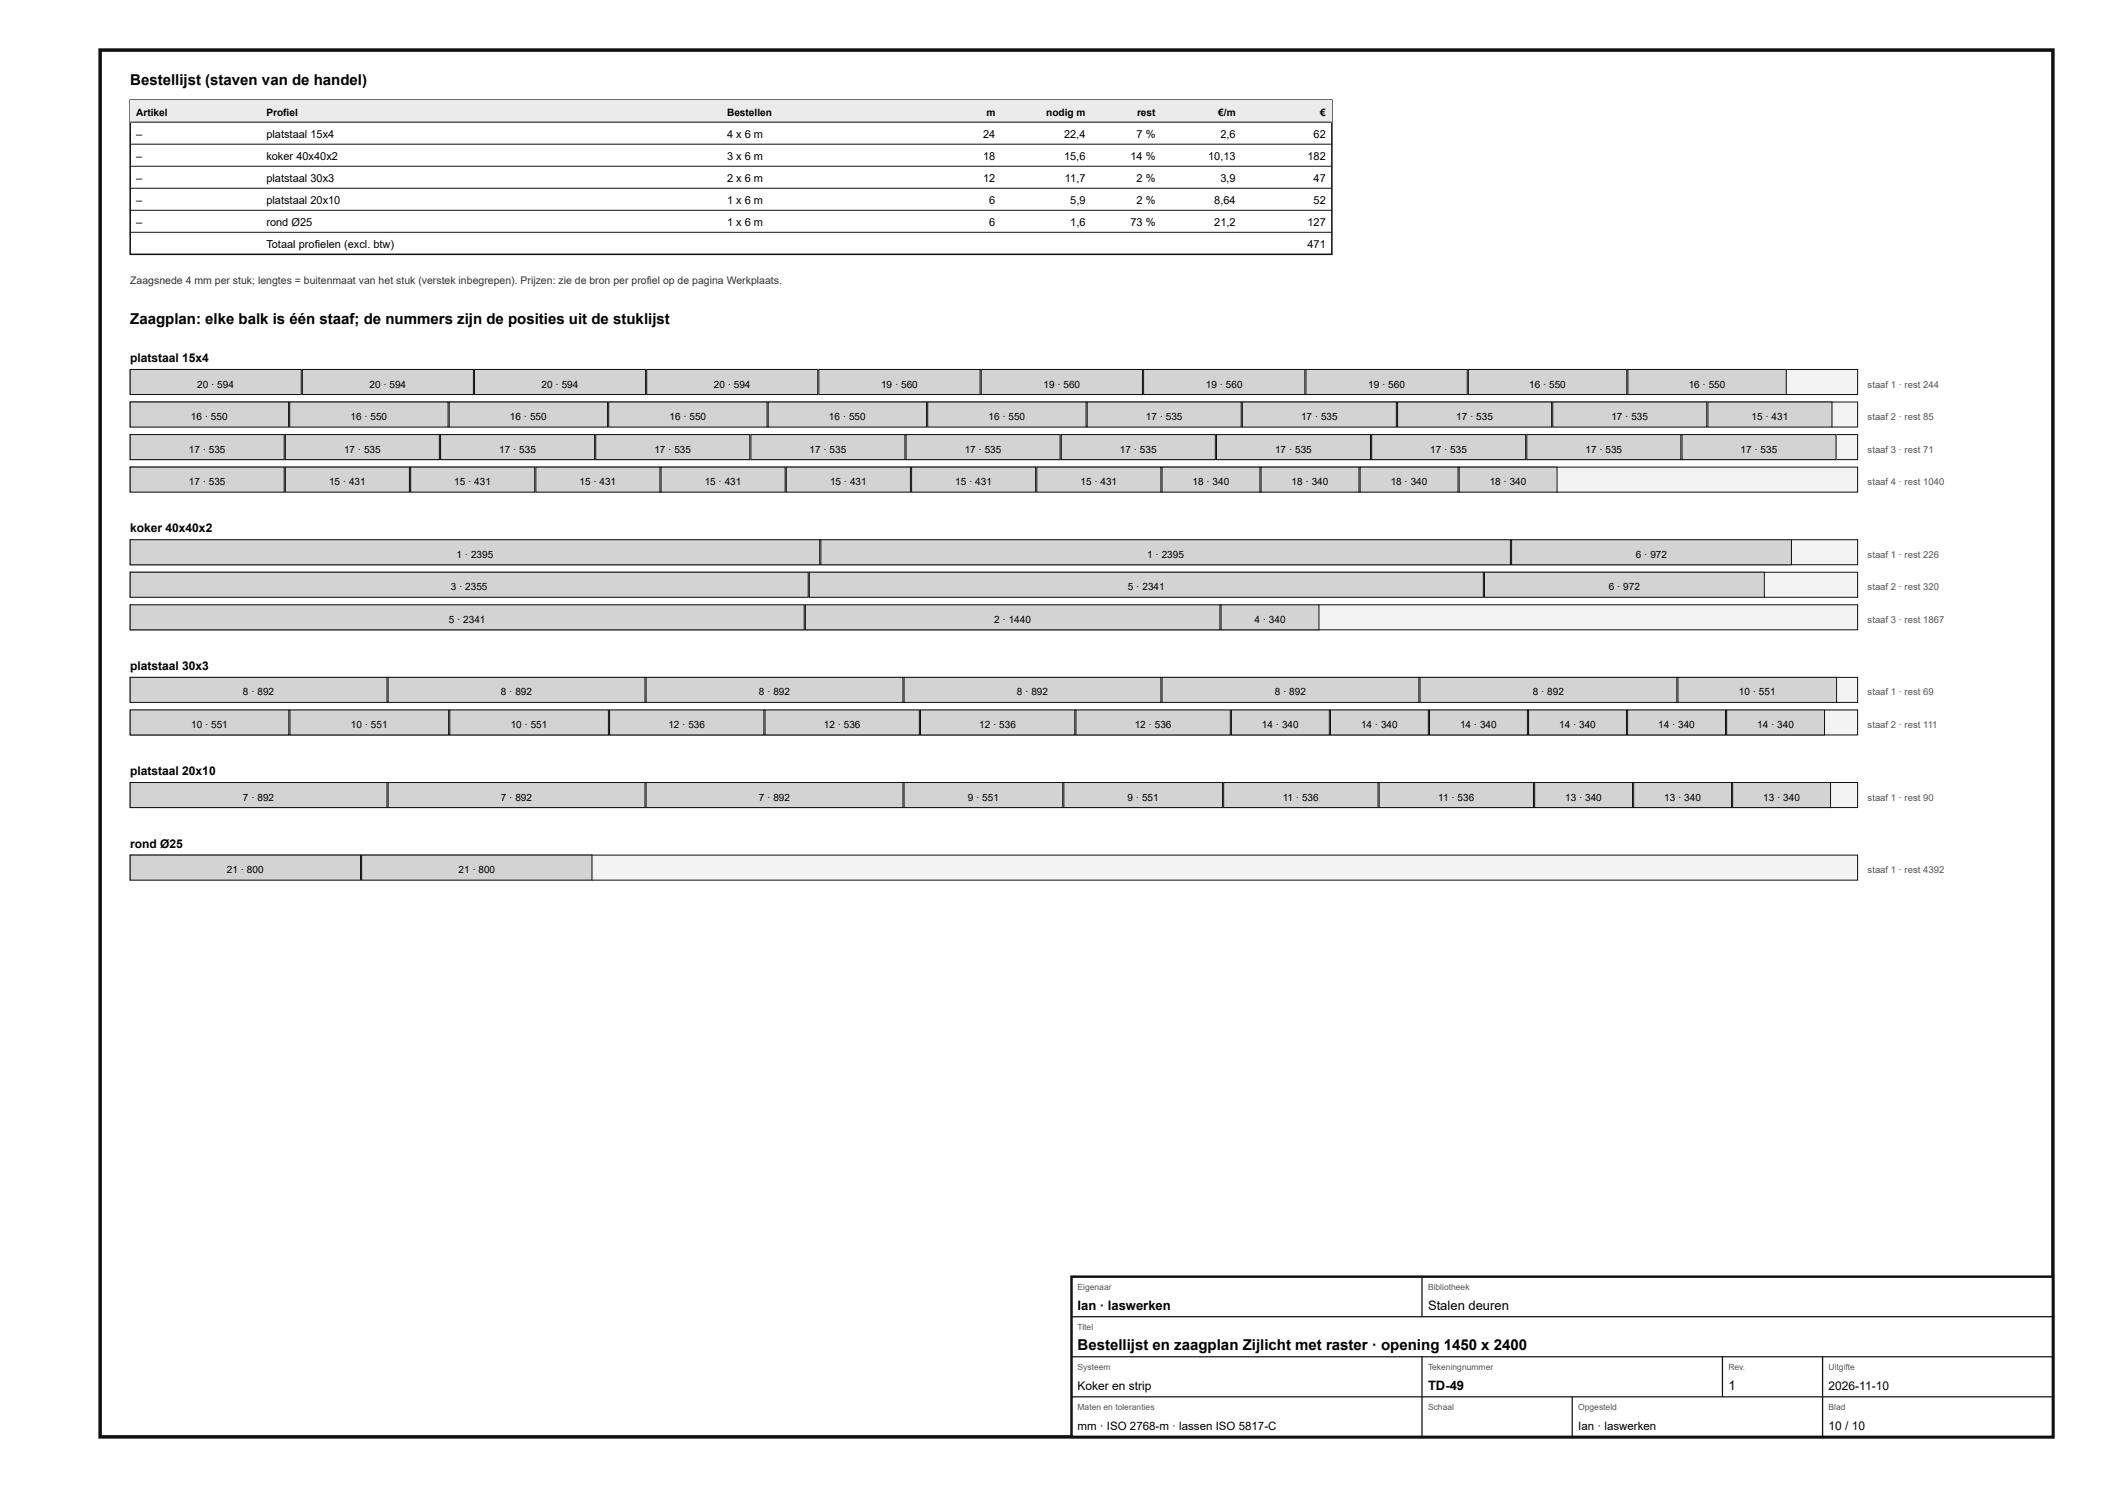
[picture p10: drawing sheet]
<svg xmlns="http://www.w3.org/2000/svg" width="420mm" height="297mm" viewBox="0 0 420 297" stroke-linecap="round" stroke-linejoin="round" font-family="sans-serif">
<defs><g id="words">
<g font-size="3">
<text x="26" y="17">Bestellijst (staven van de handel)</text>
<text x="26" y="64.8">Zaagplan: elke balk is één staaf; de nummers zijn de posities uit de stuklijst</text>
<text x="215.2" y="269.6">Bestellijst en zaagplan Zijlicht met raster · opening 1450 x 2400</text>
</g>
<g font-size="2.6">
<text x="215.2" y="261.6">Ian · laswerken</text>
<text x="285.2" y="261.6">Stalen deuren</text>
<text x="285.2" y="277.6">TD-49</text>
<text x="345.2" y="277.6">1</text>
</g>
<g font-size="2.4">
<text x="26" y="72.3">platstaal 15x4</text>
<text x="26" y="106.3">koker 40x40x2</text>
<text x="26" y="133.8">platstaal 30x3</text>
<text x="26" y="154.8">platstaal 20x10</text>
<text x="26" y="169.3">rond Ø25</text>
<text x="215.2" y="277.6">Koker en strip</text>
<text x="365.2" y="277.6">2026-11-10</text>
<text x="365.2" y="285.6">10 / 10</text>
</g>
<g font-size="2.3">
<text x="215.2" y="285.6">mm · ISO 2768-m · lassen ISO 5817-C</text>
<text x="315.2" y="285.6">Ian · laswerken</text>
</g>
<g font-size="2.2">
<text x="27.2" y="27.5">–</text>
<text x="53.2" y="27.5">platstaal 15x4</text>
<text x="145.2" y="27.5">4 x 6 m</text>
<text x="196.3" y="27.5">24</text>
<text x="212.5" y="27.5">22,4</text>
<text x="227" y="27.5">7 %</text>
<text x="243.7" y="27.5">2,6</text>
<text x="262.3" y="27.5">62</text>
<text x="27.2" y="31.9">–</text>
<text x="53.2" y="31.9">koker 40x40x2</text>
<text x="145.2" y="31.9">3 x 6 m</text>
<text x="196.3" y="31.9">18</text>
<text x="212.5" y="31.9">15,6</text>
<text x="225.8" y="31.9">14 %</text>
<text x="241.3" y="31.9">10,13</text>
<text x="261.1" y="31.9">182</text>
<text x="27.2" y="36.3">–</text>
<text x="27.2" y="40.7">–</text>
<text x="53.2" y="36.3">platstaal 30x3</text>
<text x="53.2" y="40.7">platstaal 20x10</text>
<text x="145.2" y="36.3">2 x 6 m</text>
<text x="145.2" y="40.7">1 x 6 m</text>
<text x="196.3" y="36.3">12</text>
<text x="197.6" y="40.7">6</text>
<text x="212.7" y="36.3">11,7</text>
<text x="213.7" y="40.7">5,9</text>
<text x="227" y="36.3">2 %</text>
<text x="227" y="40.7">2 %</text>
<text x="242.5" y="40.7">8,64</text>
<text x="243.7" y="36.3">3,9</text>
<text x="262.3" y="36.3">47</text>
<text x="262.3" y="40.7">52</text>
<text x="27.2" y="45.1">–</text>
<text x="53.2" y="45.1">rond Ø25</text>
<text x="145.2" y="45.1">1 x 6 m</text>
<text x="197.6" y="45.1">6</text>
<text x="213.7" y="45.1">1,6</text>
<text x="225.8" y="45.1">73 %</text>
<text x="242.5" y="45.1">21,2</text>
<text x="261.1" y="45.1">127</text>
<text x="53.2" y="49.5">Totaal profielen (excl. btw)</text>
<text x="261.1" y="49.5">471</text>
</g>
<text font-size="2.1" fill="#333" x="26" y="56.8">Zaagsnede 4 mm per stuk; lengtes = buitenmaat van het stuk (verstek inbegrepen). Prijzen: zie de bron per profiel op de pagina Werkplaats.</text>
<g font-size="2">
<text x="27.2" y="23.1">Artikel</text>
<text x="53.2" y="23.1">Profiel</text>
<text x="145.2" y="23.1">Bestellen</text>
<text x="197" y="23.1">m</text>
<text x="208.9" y="23.1">nodig m</text>
<text x="227.1" y="23.1">rest</text>
<text x="243.3" y="23.1">€/m</text>
<text x="263.7" y="23.1">€</text>
<text x="39.4" y="77.4">20 · 594</text>
<text x="73.8" y="77.4">20 · 594</text>
<text x="108.2" y="77.4">20 · 594</text>
<text x="142.6" y="77.4">20 · 594</text>
<text x="176" y="77.4">19 · 560</text>
<text x="208.4" y="77.4">19 · 560</text>
<text x="240.8" y="77.4">19 · 560</text>
<text x="273.3" y="77.4">19 · 560</text>
<text x="305.4" y="77.4">16 · 550</text>
<text x="337.3" y="77.4">16 · 550</text>
<text x="38.1" y="83.9">16 · 550</text>
<text x="70" y="83.9">16 · 550</text>
<text x="101.9" y="83.9">16 · 550</text>
<text x="133.7" y="83.9">16 · 550</text>
<text x="165.6" y="83.9">16 · 550</text>
<text x="197.4" y="83.9">16 · 550</text>
<text x="228.8" y="83.9">17 · 535</text>
<text x="259.8" y="83.9">17 · 535</text>
<text x="290.8" y="83.9">17 · 535</text>
<text x="321.8" y="83.9">17 · 535</text>
<text x="349.8" y="83.9">15 · 431</text>
<text x="37.7" y="90.4">17 · 535</text>
<text x="68.7" y="90.4">17 · 535</text>
<text x="99.7" y="90.4">17 · 535</text>
<text x="130.7" y="90.4">17 · 535</text>
<text x="161.7" y="90.4">17 · 535</text>
<text x="192.7" y="90.4">17 · 535</text>
<text x="223.7" y="90.4">17 · 535</text>
<text x="254.7" y="90.4">17 · 535</text>
<text x="285.7" y="90.4">17 · 535</text>
<text x="316.6" y="90.4">17 · 535</text>
<text x="347.6" y="90.4">17 · 535</text>
<text x="37.7" y="96.9">17 · 535</text>
<text x="65.7" y="96.9">15 · 431</text>
<text x="90.7" y="96.9">15 · 431</text>
<text x="115.7" y="96.9">15 · 431</text>
<text x="140.8" y="96.9">15 · 431</text>
<text x="165.8" y="96.9">15 · 431</text>
<text x="190.8" y="96.9">15 · 431</text>
<text x="215.8" y="96.9">15 · 431</text>
<text x="238.2" y="96.9">18 · 340</text>
<text x="258" y="96.9">18 · 340</text>
<text x="277.7" y="96.9">18 · 340</text>
<text x="297.5" y="96.9">18 · 340</text>
<text x="91.2" y="111.4">1 · 2395</text>
<text x="229.1" y="111.4">1 · 2395</text>
<text x="326.7" y="111.4">6 · 972</text>
<text x="90" y="117.9">3 · 2355</text>
<text x="225.3" y="117.9">5 · 2341</text>
<text x="321.3" y="117.9">6 · 972</text>
<text x="89.6" y="124.4">5 · 2341</text>
<text x="198.6" y="124.4">2 · 1440</text>
<text x="250.5" y="124.4">4 · 340</text>
<text x="48.5" y="138.9">8 · 892</text>
<text x="100" y="138.9">8 · 892</text>
<text x="151.6" y="138.9">8 · 892</text>
<text x="203.1" y="138.9">8 · 892</text>
<text x="254.6" y="138.9">8 · 892</text>
<text x="306.1" y="138.9">8 · 892</text>
<text x="347.3" y="138.9">10 · 551</text>
<text x="38.2" y="145.4">10 · 551</text>
<text x="70.1" y="145.4">10 · 551</text>
<text x="102" y="145.4">10 · 551</text>
<text x="133.5" y="145.4">12 · 536</text>
<text x="164.5" y="145.4">12 · 536</text>
<text x="195.6" y="145.4">12 · 536</text>
<text x="226.6" y="145.4">12 · 536</text>
<text x="252" y="145.4">14 · 340</text>
<text x="271.8" y="145.4">14 · 340</text>
<text x="291.6" y="145.4">14 · 340</text>
<text x="311.4" y="145.4">14 · 340</text>
<text x="331.2" y="145.4">14 · 340</text>
<text x="350.9" y="145.4">14 · 340</text>
<text x="48.5" y="159.9">7 · 892</text>
<text x="100" y="159.9">7 · 892</text>
<text x="151.6" y="159.9">7 · 892</text>
<text x="193.3" y="159.9">9 · 551</text>
<text x="225.2" y="159.9">9 · 551</text>
<text x="256.2" y="159.9">11 · 536</text>
<text x="287.2" y="159.9">11 · 536</text>
<text x="312.6" y="159.9">13 · 340</text>
<text x="332.4" y="159.9">13 · 340</text>
<text x="352.1" y="159.9">13 · 340</text>
<text x="45.3" y="174.4">21 · 800</text>
<text x="91.6" y="174.4">21 · 800</text>
</g>
<g font-size="1.9" fill="#555">
<text x="373" y="77.4">staaf 1 · rest 244</text>
<text x="373" y="83.9">staaf 2 · rest 85</text>
<text x="373" y="90.4">staaf 3 · rest 71</text>
<text x="373" y="96.9">staaf 4 · rest 1040</text>
<text x="373" y="111.4">staaf 1 · rest 226</text>
<text x="373" y="117.9">staaf 2 · rest 320</text>
<text x="373" y="124.4">staaf 3 · rest 1867</text>
<text x="373" y="138.9">staaf 1 · rest 69</text>
<text x="373" y="145.4">staaf 2 · rest 111</text>
<text x="373" y="159.9">staaf 1 · rest 90</text>
<text x="373" y="174.4">staaf 1 · rest 4392</text>
</g>
<g font-size="1.7" fill="#555">
<text x="215.2" y="257.6">Eigenaar</text>
<text x="285.2" y="257.6">Bibliotheek</text>
<text x="215.2" y="265.6">Titel</text>
<text x="215.2" y="273.6">Systeem</text>
<text x="285.2" y="273.6">Tekeningnummer</text>
<text x="345.2" y="273.6">Rev.</text>
<text x="365.2" y="273.6">Uitgifte</text>
<text x="215.2" y="281.6">Maten en toleranties</text>
<text x="285.2" y="281.6">Schaal</text>
<text x="315.2" y="281.6">Opgesteld</text>
<text x="365.2" y="281.6">Blad</text>
</g>
</g></defs>
<path d="M20 10h390v277h-390z" fill="none" stroke="#111" stroke-width=".7" stroke-linecap="butt"/>
<path d="M26 20h240v30.8h-240z" fill="none" stroke="#111" stroke-width=".3"/>
<path d="M26 20h240v4.4h-240z" fill="#e9ecee"/>
<path d="M26 24.4h240M26 28.8h240M26 33.2h240M26 37.6h240M26 42h240M26 46.4h240" fill="none" stroke="#111" stroke-width=".2"/>
<path d="M26 73.8h345v5h-345z" fill="#f2f3f3"/>
<path d="M26 73.8h345v5h-345z" fill="none" stroke="#111" stroke-width=".2"/>
<path d="M26 73.8h34.2v5h-34.2z" fill="#cfd4d7"/>
<path d="M26 73.8h34.2v5h-34.2z" fill="none" stroke="#111" stroke-width=".2"/>
<path d="M60.4 73.8h34.1v5h-34.1z" fill="#cfd4d7"/>
<path d="M60.4 73.8h34.1v5h-34.1z" fill="none" stroke="#111" stroke-width=".2"/>
<path d="M94.8 73.8h34.1v5h-34.1z" fill="#cfd4d7"/>
<path d="M94.8 73.8h34.1v5h-34.1z" fill="none" stroke="#111" stroke-width=".2"/>
<path d="M129.2 73.8h34.1v5h-34.1z" fill="#cfd4d7"/>
<path d="M129.2 73.8h34.1v5h-34.1z" fill="none" stroke="#111" stroke-width=".2"/>
<path d="M163.5 73.8h32.2v5h-32.2z" fill="#cfd4d7"/>
<path d="M163.5 73.8h32.2v5h-32.2z" fill="none" stroke="#111" stroke-width=".2"/>
<path d="M196 73.8h32.2v5h-32.2z" fill="#cfd4d7"/>
<path d="M196 73.8h32.2v5h-32.2z" fill="none" stroke="#111" stroke-width=".2"/>
<path d="M228.4 73.8h32.2v5h-32.2z" fill="#cfd4d7"/>
<path d="M228.4 73.8h32.2v5h-32.2z" fill="none" stroke="#111" stroke-width=".2"/>
<path d="M260.8 73.8h32.2v5h-32.2z" fill="#cfd4d7"/>
<path d="M260.8 73.8h32.2v5h-32.2z" fill="none" stroke="#111" stroke-width=".2"/>
<path d="M293.3 73.8h31.6v5h-31.6z" fill="#cfd4d7"/>
<path d="M293.3 73.8h31.6v5h-31.6z" fill="none" stroke="#111" stroke-width=".2"/>
<path d="M325.1 73.8h31.6v5h-31.6z" fill="#cfd4d7"/>
<path d="M325.1 73.8h31.6v5h-31.6z" fill="none" stroke="#111" stroke-width=".2"/>
<path d="M26 80.3h345v5h-345z" fill="#f2f3f3"/>
<path d="M26 80.3h345v5h-345z" fill="none" stroke="#111" stroke-width=".2"/>
<path d="M26 80.3h31.6v5h-31.6z" fill="#cfd4d7"/>
<path d="M26 80.3h31.6v5h-31.6z" fill="none" stroke="#111" stroke-width=".2"/>
<path d="M57.9 80.3h31.6v5h-31.6z" fill="#cfd4d7"/>
<path d="M57.9 80.3h31.6v5h-31.6z" fill="none" stroke="#111" stroke-width=".2"/>
<path d="M89.7 80.3h31.6v5h-31.6z" fill="#cfd4d7"/>
<path d="M89.7 80.3h31.6v5h-31.6z" fill="none" stroke="#111" stroke-width=".2"/>
<path d="M121.6 80.3h31.6v5h-31.6z" fill="#cfd4d7"/>
<path d="M121.6 80.3h31.6v5h-31.6z" fill="none" stroke="#111" stroke-width=".2"/>
<path d="M153.4 80.3h31.6v5h-31.6z" fill="#cfd4d7"/>
<path d="M153.4 80.3h31.6v5h-31.6z" fill="none" stroke="#111" stroke-width=".2"/>
<path d="M185.3 80.3h31.6v5h-31.6z" fill="#cfd4d7"/>
<path d="M185.3 80.3h31.6v5h-31.6z" fill="none" stroke="#111" stroke-width=".2"/>
<path d="M217.1 80.3h30.8v5h-30.8z" fill="#cfd4d7"/>
<path d="M217.1 80.3h30.8v5h-30.8z" fill="none" stroke="#111" stroke-width=".2"/>
<path d="M248.1 80.3h30.8v5h-30.8z" fill="#cfd4d7"/>
<path d="M248.1 80.3h30.8v5h-30.8z" fill="none" stroke="#111" stroke-width=".2"/>
<path d="M279.1 80.3h30.8v5h-30.8z" fill="#cfd4d7"/>
<path d="M279.1 80.3h30.8v5h-30.8z" fill="none" stroke="#111" stroke-width=".2"/>
<path d="M310.1 80.3h30.8v5h-30.8z" fill="#cfd4d7"/>
<path d="M310.1 80.3h30.8v5h-30.8z" fill="none" stroke="#111" stroke-width=".2"/>
<path d="M341.1 80.3h24.8v5h-24.8z" fill="#cfd4d7"/>
<path d="M341.1 80.3h24.8v5h-24.8z" fill="none" stroke="#111" stroke-width=".2"/>
<path d="M26 86.8h345v5h-345z" fill="#f2f3f3"/>
<path d="M26 86.8h345v5h-345z" fill="none" stroke="#111" stroke-width=".2"/>
<path d="M26 86.8h30.8v5h-30.8z" fill="#cfd4d7"/>
<path d="M26 86.8h30.8v5h-30.8z" fill="none" stroke="#111" stroke-width=".2"/>
<path d="M57 86.8h30.7v5h-30.7z" fill="#cfd4d7"/>
<path d="M57 86.8h30.7v5h-30.7z" fill="none" stroke="#111" stroke-width=".2"/>
<path d="M88 86.8h30.7v5h-30.7z" fill="#cfd4d7"/>
<path d="M88 86.8h30.7v5h-30.7z" fill="none" stroke="#111" stroke-width=".2"/>
<path d="M119 86.8h30.7v5h-30.7z" fill="#cfd4d7"/>
<path d="M119 86.8h30.7v5h-30.7z" fill="none" stroke="#111" stroke-width=".2"/>
<path d="M150 86.8h30.7v5h-30.7z" fill="#cfd4d7"/>
<path d="M150 86.8h30.7v5h-30.7z" fill="none" stroke="#111" stroke-width=".2"/>
<path d="M181 86.8h30.7v5h-30.7z" fill="#cfd4d7"/>
<path d="M181 86.8h30.7v5h-30.7z" fill="none" stroke="#111" stroke-width=".2"/>
<path d="M212 86.8h30.7v5h-30.7z" fill="#cfd4d7"/>
<path d="M212 86.8h30.7v5h-30.7z" fill="none" stroke="#111" stroke-width=".2"/>
<path d="M242.9 86.8h30.8v5h-30.8z" fill="#cfd4d7"/>
<path d="M242.9 86.8h30.8v5h-30.8z" fill="none" stroke="#111" stroke-width=".2"/>
<path d="M273.9 86.8h30.8v5h-30.8z" fill="#cfd4d7"/>
<path d="M273.9 86.8h30.8v5h-30.8z" fill="none" stroke="#111" stroke-width=".2"/>
<path d="M304.9 86.8h30.8v5h-30.8z" fill="#cfd4d7"/>
<path d="M304.9 86.8h30.8v5h-30.8z" fill="none" stroke="#111" stroke-width=".2"/>
<path d="M335.9 86.8h30.8v5h-30.8z" fill="#cfd4d7"/>
<path d="M335.9 86.8h30.8v5h-30.8z" fill="none" stroke="#111" stroke-width=".2"/>
<path d="M26 93.3h345v5h-345z" fill="#f2f3f3"/>
<path d="M26 93.3h345v5h-345z" fill="none" stroke="#111" stroke-width=".2"/>
<path d="M26 93.3h30.8v5h-30.8z" fill="#cfd4d7"/>
<path d="M26 93.3h30.8v5h-30.8z" fill="none" stroke="#111" stroke-width=".2"/>
<path d="M57 93.3h24.8v5h-24.8z" fill="#cfd4d7"/>
<path d="M57 93.3h24.8v5h-24.8z" fill="none" stroke="#111" stroke-width=".2"/>
<path d="M82 93.3h24.8v5h-24.8z" fill="#cfd4d7"/>
<path d="M82 93.3h24.8v5h-24.8z" fill="none" stroke="#111" stroke-width=".2"/>
<path d="M107 93.3h24.8v5h-24.8z" fill="#cfd4d7"/>
<path d="M107 93.3h24.8v5h-24.8z" fill="none" stroke="#111" stroke-width=".2"/>
<path d="M132 93.3h24.8v5h-24.8z" fill="#cfd4d7"/>
<path d="M132 93.3h24.8v5h-24.8z" fill="none" stroke="#111" stroke-width=".2"/>
<path d="M157 93.3h24.8v5h-24.8z" fill="#cfd4d7"/>
<path d="M157 93.3h24.8v5h-24.8z" fill="none" stroke="#111" stroke-width=".2"/>
<path d="M182.1 93.3h24.7v5h-24.7z" fill="#cfd4d7"/>
<path d="M182.1 93.3h24.7v5h-24.7z" fill="none" stroke="#111" stroke-width=".2"/>
<path d="M207.1 93.3h24.7v5h-24.7z" fill="#cfd4d7"/>
<path d="M207.1 93.3h24.7v5h-24.7z" fill="none" stroke="#111" stroke-width=".2"/>
<path d="M232.1 93.3h19.5v5h-19.5z" fill="#cfd4d7"/>
<path d="M232.1 93.3h19.5v5h-19.5z" fill="none" stroke="#111" stroke-width=".2"/>
<path d="M251.9 93.3h19.5v5h-19.5z" fill="#cfd4d7"/>
<path d="M251.9 93.3h19.5v5h-19.5z" fill="none" stroke="#111" stroke-width=".2"/>
<path d="M271.6 93.3h19.6v5h-19.6z" fill="#cfd4d7"/>
<path d="M271.6 93.3h19.6v5h-19.6z" fill="none" stroke="#111" stroke-width=".2"/>
<path d="M291.4 93.3h19.6v5h-19.6z" fill="#cfd4d7"/>
<path d="M291.4 93.3h19.6v5h-19.6z" fill="none" stroke="#111" stroke-width=".2"/>
<path d="M26 107.8h345v5h-345z" fill="#f2f3f3"/>
<path d="M26 107.8h345v5h-345z" fill="none" stroke="#111" stroke-width=".2"/>
<path d="M26 107.8h137.7v5h-137.7z" fill="#cfd4d7"/>
<path d="M26 107.8h137.7v5h-137.7z" fill="none" stroke="#111" stroke-width=".2"/>
<path d="M163.9 107.8h137.7v5h-137.7z" fill="#cfd4d7"/>
<path d="M163.9 107.8h137.7v5h-137.7z" fill="none" stroke="#111" stroke-width=".2"/>
<path d="M301.9 107.8h55.9v5h-55.9z" fill="#cfd4d7"/>
<path d="M301.9 107.8h55.9v5h-55.9z" fill="none" stroke="#111" stroke-width=".2"/>
<path d="M26 114.3h345v5h-345z" fill="#f2f3f3"/>
<path d="M26 114.3h345v5h-345z" fill="none" stroke="#111" stroke-width=".2"/>
<path d="M26 114.3h135.4v5h-135.4z" fill="#cfd4d7"/>
<path d="M26 114.3h135.4v5h-135.4z" fill="none" stroke="#111" stroke-width=".2"/>
<path d="M161.6 114.3h134.6v5h-134.6z" fill="#cfd4d7"/>
<path d="M161.6 114.3h134.6v5h-134.6z" fill="none" stroke="#111" stroke-width=".2"/>
<path d="M296.5 114.3h55.9v5h-55.9z" fill="#cfd4d7"/>
<path d="M296.5 114.3h55.9v5h-55.9z" fill="none" stroke="#111" stroke-width=".2"/>
<path d="M26 120.8h345v5h-345z" fill="#f2f3f3"/>
<path d="M26 120.8h345v5h-345z" fill="none" stroke="#111" stroke-width=".2"/>
<path d="M26 120.8h134.6v5h-134.6z" fill="#cfd4d7"/>
<path d="M26 120.8h134.6v5h-134.6z" fill="none" stroke="#111" stroke-width=".2"/>
<path d="M160.8 120.8h82.8v5h-82.8z" fill="#cfd4d7"/>
<path d="M160.8 120.8h82.8v5h-82.8z" fill="none" stroke="#111" stroke-width=".2"/>
<path d="M243.9 120.8h19.5v5h-19.5z" fill="#cfd4d7"/>
<path d="M243.9 120.8h19.5v5h-19.5z" fill="none" stroke="#111" stroke-width=".2"/>
<path d="M26 135.3h345v5h-345z" fill="#f2f3f3"/>
<path d="M26 135.3h345v5h-345z" fill="none" stroke="#111" stroke-width=".2"/>
<path d="M26 135.3h51.3v5h-51.3z" fill="#cfd4d7"/>
<path d="M26 135.3h51.3v5h-51.3z" fill="none" stroke="#111" stroke-width=".2"/>
<path d="M77.5 135.3h51.3v5h-51.3z" fill="#cfd4d7"/>
<path d="M77.5 135.3h51.3v5h-51.3z" fill="none" stroke="#111" stroke-width=".2"/>
<path d="M129 135.3h51.3v5h-51.3z" fill="#cfd4d7"/>
<path d="M129 135.3h51.3v5h-51.3z" fill="none" stroke="#111" stroke-width=".2"/>
<path d="M180.6 135.3h51.2v5h-51.2z" fill="#cfd4d7"/>
<path d="M180.6 135.3h51.2v5h-51.2z" fill="none" stroke="#111" stroke-width=".2"/>
<path d="M232.1 135.3h51.3v5h-51.3z" fill="#cfd4d7"/>
<path d="M232.1 135.3h51.3v5h-51.3z" fill="none" stroke="#111" stroke-width=".2"/>
<path d="M283.6 135.3h51.3v5h-51.3z" fill="#cfd4d7"/>
<path d="M283.6 135.3h51.3v5h-51.3z" fill="none" stroke="#111" stroke-width=".2"/>
<path d="M335.1 135.3h31.7v5h-31.7z" fill="#cfd4d7"/>
<path d="M335.1 135.3h31.7v5h-31.7z" fill="none" stroke="#111" stroke-width=".2"/>
<path d="M26 141.8h345v5h-345z" fill="#f2f3f3"/>
<path d="M26 141.8h345v5h-345z" fill="none" stroke="#111" stroke-width=".2"/>
<path d="M26 141.8h31.7v5h-31.7z" fill="#cfd4d7"/>
<path d="M26 141.8h31.7v5h-31.7z" fill="none" stroke="#111" stroke-width=".2"/>
<path d="M57.9 141.8h31.7v5h-31.7z" fill="#cfd4d7"/>
<path d="M57.9 141.8h31.7v5h-31.7z" fill="none" stroke="#111" stroke-width=".2"/>
<path d="M89.8 141.8h31.7v5h-31.7z" fill="#cfd4d7"/>
<path d="M89.8 141.8h31.7v5h-31.7z" fill="none" stroke="#111" stroke-width=".2"/>
<path d="M121.7 141.8h30.9v5h-30.9z" fill="#cfd4d7"/>
<path d="M121.7 141.8h30.9v5h-30.9z" fill="none" stroke="#111" stroke-width=".2"/>
<path d="M152.8 141.8h30.8v5h-30.8z" fill="#cfd4d7"/>
<path d="M152.8 141.8h30.8v5h-30.8z" fill="none" stroke="#111" stroke-width=".2"/>
<path d="M183.8 141.8h30.9v5h-30.9z" fill="#cfd4d7"/>
<path d="M183.8 141.8h30.9v5h-30.9z" fill="none" stroke="#111" stroke-width=".2"/>
<path d="M214.9 141.8h30.8v5h-30.8z" fill="#cfd4d7"/>
<path d="M214.9 141.8h30.8v5h-30.8z" fill="none" stroke="#111" stroke-width=".2"/>
<path d="M245.9 141.8h19.6v5h-19.6z" fill="#cfd4d7"/>
<path d="M245.9 141.8h19.6v5h-19.6z" fill="none" stroke="#111" stroke-width=".2"/>
<path d="M265.7 141.8h19.6v5h-19.6z" fill="#cfd4d7"/>
<path d="M265.7 141.8h19.6v5h-19.6z" fill="none" stroke="#111" stroke-width=".2"/>
<path d="M285.5 141.8h19.5v5h-19.5z" fill="#cfd4d7"/>
<path d="M285.5 141.8h19.5v5h-19.5z" fill="none" stroke="#111" stroke-width=".2"/>
<path d="M305.3 141.8h19.5v5h-19.5z" fill="#cfd4d7"/>
<path d="M305.3 141.8h19.5v5h-19.5z" fill="none" stroke="#111" stroke-width=".2"/>
<path d="M325.1 141.8h19.5v5h-19.5z" fill="#cfd4d7"/>
<path d="M325.1 141.8h19.5v5h-19.5z" fill="none" stroke="#111" stroke-width=".2"/>
<path d="M344.8 141.8h19.6v5h-19.6z" fill="#cfd4d7"/>
<path d="M344.8 141.8h19.6v5h-19.6z" fill="none" stroke="#111" stroke-width=".2"/>
<path d="M26 156.3h345v5h-345z" fill="#f2f3f3"/>
<path d="M26 156.3h345v5h-345z" fill="none" stroke="#111" stroke-width=".2"/>
<path d="M26 156.3h51.3v5h-51.3z" fill="#cfd4d7"/>
<path d="M26 156.3h51.3v5h-51.3z" fill="none" stroke="#111" stroke-width=".2"/>
<path d="M77.5 156.3h51.3v5h-51.3z" fill="#cfd4d7"/>
<path d="M77.5 156.3h51.3v5h-51.3z" fill="none" stroke="#111" stroke-width=".2"/>
<path d="M129 156.3h51.3v5h-51.3z" fill="#cfd4d7"/>
<path d="M129 156.3h51.3v5h-51.3z" fill="none" stroke="#111" stroke-width=".2"/>
<path d="M180.6 156.3h31.6v5h-31.6z" fill="#cfd4d7"/>
<path d="M180.6 156.3h31.6v5h-31.6z" fill="none" stroke="#111" stroke-width=".2"/>
<path d="M212.5 156.3h31.6v5h-31.6z" fill="#cfd4d7"/>
<path d="M212.5 156.3h31.6v5h-31.6z" fill="none" stroke="#111" stroke-width=".2"/>
<path d="M244.4 156.3h30.8v5h-30.8z" fill="#cfd4d7"/>
<path d="M244.4 156.3h30.8v5h-30.8z" fill="none" stroke="#111" stroke-width=".2"/>
<path d="M275.4 156.3h30.9v5h-30.9z" fill="#cfd4d7"/>
<path d="M275.4 156.3h30.9v5h-30.9z" fill="none" stroke="#111" stroke-width=".2"/>
<path d="M306.5 156.3h19.5v5h-19.5z" fill="#cfd4d7"/>
<path d="M306.5 156.3h19.5v5h-19.5z" fill="none" stroke="#111" stroke-width=".2"/>
<path d="M326.3 156.3h19.5v5h-19.5z" fill="#cfd4d7"/>
<path d="M326.3 156.3h19.5v5h-19.5z" fill="none" stroke="#111" stroke-width=".2"/>
<path d="M346 156.3h19.6v5h-19.6z" fill="#cfd4d7"/>
<path d="M346 156.3h19.6v5h-19.6z" fill="none" stroke="#111" stroke-width=".2"/>
<path d="M26 170.8h345v5h-345z" fill="#f2f3f3"/>
<path d="M26 170.8h345v5h-345z" fill="none" stroke="#111" stroke-width=".2"/>
<path d="M26 170.8h46v5h-46z" fill="#cfd4d7"/>
<path d="M26 170.8h46v5h-46z" fill="none" stroke="#111" stroke-width=".2"/>
<path d="M72.2 170.8h46v5h-46z" fill="#cfd4d7"/>
<path d="M72.2 170.8h46v5h-46z" fill="none" stroke="#111" stroke-width=".2"/>
<path d="M214 255h196v32h-196z" fill="#fff"/>
<path d="M214 255h196v32h-196z" fill="none" stroke="#111" stroke-width=".5"/>
<path d="M284 255v8M214 263h196M214 271h196M214 279h196M284 271v16M314 279v8M344 271v8M364 271v16" fill="none" stroke="#111" stroke-width=".25"/>
<use href="#words"/>
</svg>
